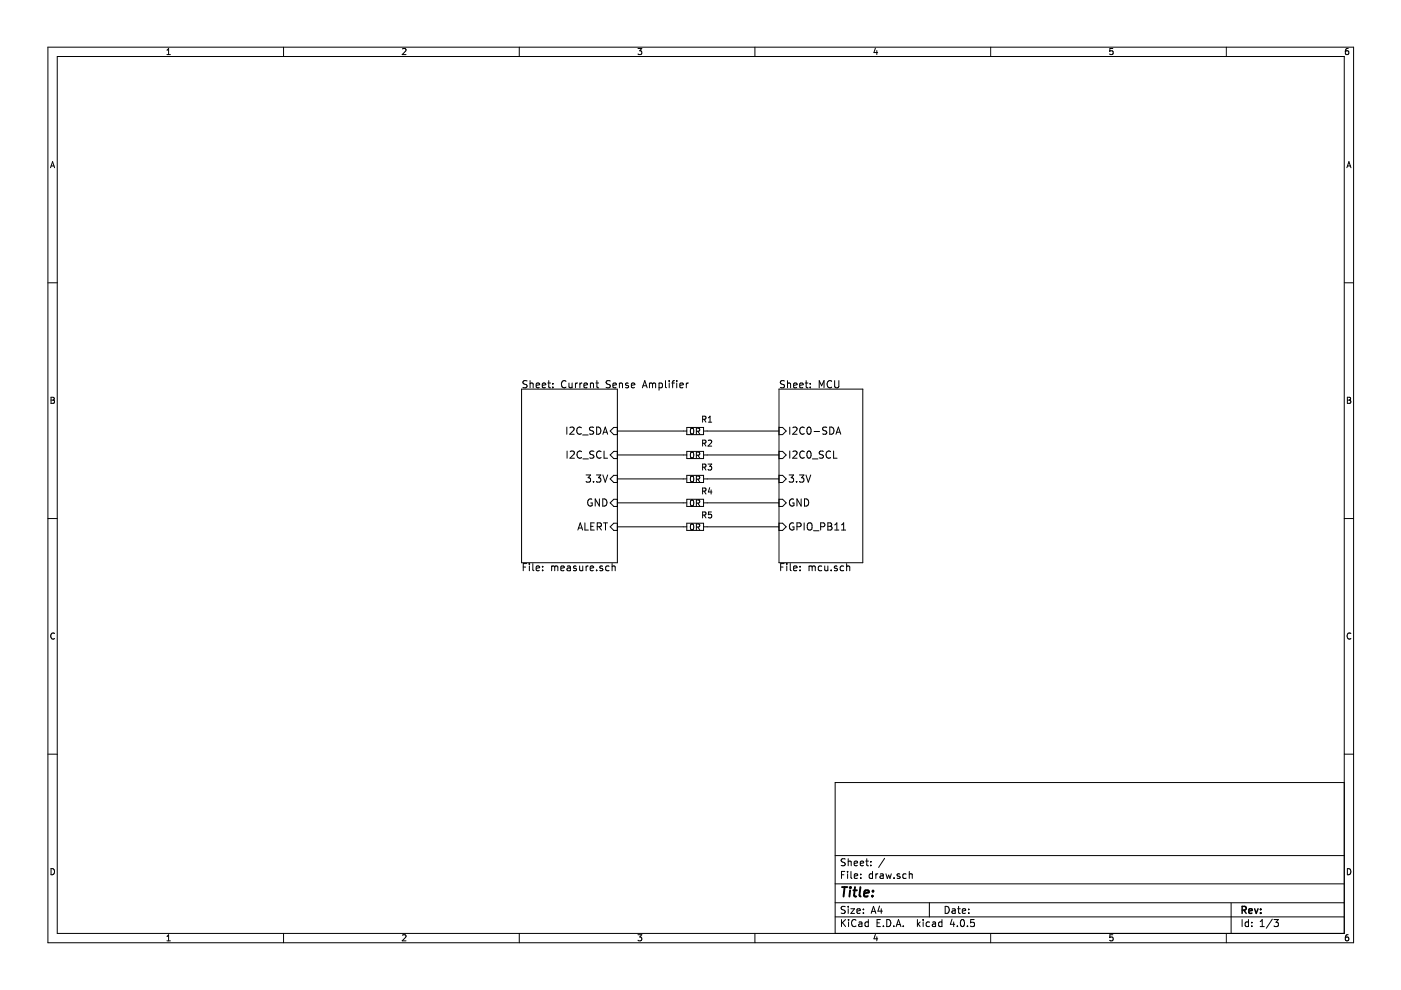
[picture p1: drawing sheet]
<svg xmlns="http://www.w3.org/2000/svg" width="297mm" height="210mm" viewBox="0 0 297 210" stroke-linecap="round" stroke-linejoin="round" font-family="sans-serif">
<g fill="none" stroke="#000" stroke-width=".21">
<path d="M10.2 10h276.8v189.9h-276.8zM12.1 12h272.9v185.9h-272.9zM35.4 11.6h.7M35.4 10.6l.3-.3v1.3M60.1 10v2M85.3 10.4l.5-.1 .3 .3-.8 1h.8M110.1 10v2M135.3 10.3h.8l-.5 .5h.3l.2 .2-.1 .4-.2 .2-.5-.2M160.1 10v2M185.6 10.2l-.3 .9h.8M185.9 10.7v.9M210 10v2"/>
<path d="M235.9 10.3h-.6v.6l.6-.1 .1 .5-.2 .3-.5-.2M260 10v2M285.8 10.3h-.3l-.2 .3-.1 .7 .3 .3 .4-.2 .1-.4-.2-.2h-.3l-.3 .2M10.7 35.6l.4-1.3 .5 1.3M10.8 35.2h.7M285.6 35.6l.4-1.3 .4 1.3M285.7 35.2h.6M10.2 60h1.9M285 60h2M10.8 84.2h.4l.3 .3-.3 .3 .4 .3-.3 .4h-.5zM10.8 84.8h.4M110.6 82.5h20.3v36.8h-20.3z"/>
<path d="M111.8 80.8l-.6-.1-.3 .2v.4l.7 .3 .2 .3-.4 .3-.5-.1M112.4 81.4l.1-.1a.36 .36 0 0 1 .5 .1v.8M112.4 80.7v1.5M113.7 81.7l.7-.1-.1-.3-.4-.1-.2 .2 .1 .7h.5M115 81.7l.7-.1-.1-.3-.4-.1-.2 .2 .1 .7h.5M116.1 81.2h.6M116.3 80.7v1.3l.4 .2M117.2 82.1v.1M117.2 81.3v.1M120 80.9a.72 .72 0 0 0-1 .4 .72 .72 0 0 0 .7 .9l.3-.1M120.2 90.6v1.5M120.2 95.6v1.6"/>
<path d="M120.6 81.2l.1 .9 .4 .1 .2-.1M120.8 90.7l.6-.1 .3 .4-.9 1.1h.9M120.9 95.8l.6-.2 .3 .5-1 1.1h1M121.3 81.2v1M122 81.2v1M122.4 81.2l-.4 .3M122.9 81.2v1M123.3 90.7a.72 .72 0 0 0-1.1 .5 .72 .72 0 0 0 .7 .9l.4-.2M123.3 95.8a.72 .72 0 0 0-1 .5 .72 .72 0 0 0 .7 .9l.3-.2M123.4 81.2l-.5 .3M123.5 92.2h1.2M123.6 97.3h1.1"/>
<path d="M123.8 81.7l.7-.1v-.3l-.5-.1-.2 .2 .1 .7h.6M125.2 81.4l.1-.1a.36 .36 0 0 1 .5 .1v.8M125.2 81.2v1M125.9 90.6h-.6l-.3 .3 .1 .3 .7 .3v.4l-.2 .2-.6-.1M125.9 95.7l-.6-.1-.2 .2v.4l.7 .3 .1 .4-.3 .3-.6-.1M126.3 81.2h.6M126.5 90.6a.77 .77 0 0 1 .9 .7 .77 .77 0 0 1-.9 .8zM126.6 80.7v1.3l.3 .2M127.4 95.8a.72 .72 0 0 0-1 .5 .72 .72 0 0 0 .7 .9l.3-.2M127.8 92.1l.5-1.5 .5 1.5M127.9 91.6h.8M128.1 95.6v1.6h.7"/>
<path d="M129.4 80.8l-.6-.1-.2 .2v.4l.6 .3 .2 .3-.3 .3-.6-.1M130 81.7l.7-.1-.1-.3-.4-.1-.2 .2v.7h.6M130.9 90.6h-.8l-.7 .8 .7 .7h.8M130.9 95.7h-.8l-.7 .8 .7 .7h.8M130.9 91.4h14.7M130.9 96.5h14.7M131.3 81.4l.1-.1a.36 .36 0 0 1 .6 .1v.8M131.3 81.2v1M133.2 81.3l-.4-.1-.2 .2 .1 .2 .5 .2v.3h-.6M133.9 81.7l.7-.1-.1-.3-.4-.1-.2 .2v.7h.6M136.2 82.2l.5-1.5 .5 1.5M136.3 81.8h.8"/>
<path d="M137.7 81.4l.1-.1a.36 .36 0 0 1 .6 .1M137.7 81.2v1M138.4 81.4a.35 .35 0 0 1 .3-.2 .35 .35 0 0 1 .3 .2v.8M138.4 81.4v.8M139.7 81.3l.5-.1 .3 .3-.2 .6h-.6M139.7 81.2v1.5M141.1 80.7v1.3l.2 .2M141.9 80.7v.2M141.9 81.2v1M142.4 81.2h.6M143 80.7l-.4 .2v1.3M143.5 80.7v.2"/>
<path d="M143.5 81.2v1M144.1 81.7l.8-.1-.1-.3-.4-.1-.3 .2 .1 .7h.6M145.5 81.2v1M145.6 90.6h3.6v1.5h-3.6zM145.6 95.7h3.6v1.5h-3.6zM145.9 81.2l-.4 .3M146.5 90.9l.2-.1a.67 .67 0 0 1 .4 .6 .67 .67 0 0 1-.4 .6l-.3-.4zM146.5 96l.2-.1a.67 .67 0 0 1 .4 .6 .67 .67 0 0 1-.4 .6l-.3-.5zM147.6 91.4h.7v-.5l-.7-.1v1.2M147.6 96.5l.7-.1v-.4l-.7-.1v1.2M148 91.4l.4 .6M148 96.5l.4 .6"/>
<path d="M149 88.9l.6-.1v-.5l-.6-.1v1.3M149 94l.6-.1v-.5l-.6-.1v1.3M149 99.1l.6-.1v-.5l-.6-.1v1.3M149.2 91.4h16M149.2 96.5h16M149.3 88.9l.4 .6M149.3 94l.4 .6M149.3 99.1l.4 .6M150.1 98.4h.8l-.4 .5 .3 .1v.5l-.1 .2-.6-.2M150.2 89.5h.7M150.2 88.6l.3-.4v1.3M150.2 93.4l.5-.1 .2 .4-.8 .9h.8"/>
<path d="M165.2 82.5h17.7v36.8h-17.7zM165.2 90.6h.7l.8 .8-.8 .7h-.7M165.2 95.7h.7l.8 .8-.8 .7h-.7M166.3 80.8l-.6-.1-.2 .2v.4l.7 .3 .1 .3-.3 .3-.6-.1M167 81.4v-.1a.36 .36 0 0 1 .6 .1v.8M167 80.7v1.5M167.4 90.6v1.5M167.4 95.6v1.6M168.1 90.7l.6-.1 .3 .4-.9 1.1h.9M168.1 95.8l.6-.2 .3 .5-.9 1.1h.9M168.3 81.7l.7-.1-.1-.3-.4-.1-.2 .2v.7h.6M169.6 81.7l.7-.1-.1-.3-.4-.1-.2 .2v.7h.6"/>
<path d="M170.5 90.7a.72 .72 0 0 0-1 .5 .72 .72 0 0 0 .7 .9l.3-.2M170.5 95.8a.72 .72 0 0 0-1 .5 .72 .72 0 0 0 .7 .9l.3-.2M170.7 81.2h.6M170.9 80.7v1.3l.4 .2M171.2 90.7l.3-.1a.81 .81 0 0 1 .5 .7 .81 .81 0 0 1-.5 .8l-.3-.2-.1-.4zM171.2 95.8l.3-.2a.81 .81 0 0 1 .5 .8 .81 .81 0 0 1-.5 .8l-.3-.2-.1-.4zM171.8 82.1v.1M171.8 81.3v.1M172.2 97.3h1.2M172.6 91.5h1.2M173.7 82.2v-1.5l.5 1.1 .5-1.1v1.5M174.6 95.7l-.6-.1-.2 .2v.4l.6 .3 .2 .4-.3 .3-.6-.1"/>
<path d="M175.3 90.6h-.6l-.3 .3 .2 .3 .6 .3v.4l-.2 .2-.6-.1M175.9 90.6a.77 .77 0 0 1 .9 .7 .77 .77 0 0 1-.9 .8zM176.1 95.8a.72 .72 0 0 0-1 .5 .72 .72 0 0 0 .7 .9l.3-.2M176.3 80.9a.72 .72 0 0 0-1 .4 .72 .72 0 0 0 .7 .9l.3-.1M176.7 95.6v1.6h.8M177 80.7v1.2l.3 .3h.3l.3-.3v-1.2M177.2 92.1l.6-1.5 .5 1.5M177.4 91.6h.7M285.7 84.2h.4l.3 .3-.3 .3 .3 .3-.2 .4h-.5zM285.7 84.8h.4M10.2 109.9h1.9M111.7 119.5h-.8v1.5"/>
<path d="M112.2 119.5v.1M112.2 120v1M113 119.5v1.3l.2 .2M117 120v1M122.5 112.4l.5-1.5 .5 1.5M122.6 112h.8M122.9 120l.1 .9 .3 .1 .3-.1M123.6 120v1M124 110.9v1.5h.7M124.3 100.7h.9l-.5 .6 .5 .3-.1 .5-.2 .1-.6-.1M124.3 120v1M124.7 120l-.4 .3"/>
<path d="M125.3 111.6h.5M125.5 105.9a.71 .71 0 0 0-.9 .6 .71 .71 0 0 0 .9 .7l.1-.6h-.3M125.8 102.1v.1M126 110.9h-.7v1.5h.7M126.4 100.7h1l-.5 .6 .5 .3-.1 .5-.2 .1-.7-.1M126.6 111.7l.8-.1 .1-.2-.1-.4-.2-.1h-.6v1.5M127 111.7l.5 .7M127.1 105.8v1.5l-.9-1.5v1.5M127.8 105.8a.77 .77 0 0 1 .9 .7 .77 .77 0 0 1-.9 .8zM127.8 100.7l.5 1.5 .5-1.5M127.9 110.9h.9M128.4 110.9v1.5"/>
<path d="M129.8 119.5v1.5M130.9 100.8h-.8l-.7 .7 .7 .8h.8M130.9 106.6h14.7M130.9 105.9h-.8l-.7 .7 .7 .8h.8M130.9 111.7h14.7M130.9 110.9h-.8l-.7 .8 .7 .8h.8M130.9 101.5h14.7M145.6 100.8h3.6v1.5h-3.6zM145.6 105.9h3.6v1.5h-3.6zM145.6 110.9h3.6v1.6h-3.6zM146.5 106.1l.2-.1a.67 .67 0 0 1 .4 .6 .67 .67 0 0 1-.4 .7l-.3-.5zM146.5 111.2l.2-.1a.67 .67 0 0 1 .4 .6 .67 .67 0 0 1-.4 .7l-.3-.5z"/>
<path d="M146.5 101l.2-.1a.67 .67 0 0 1 .4 .7 .67 .67 0 0 1-.4 .6l-.3-.5zM147.6 101.6l.7-.1v-.5l-.7-.1v1.3M147.6 106.7l.7-.1v-.5l-.7-.1v1.3M147.6 111.7h.7v-.5l-.7-.1v1.3M148 101.6l.4 .6M148 106.7l.4 .6M148 111.7l.4 .7M149 104.1h.6v-.5l-.6-.1v1.2M149 109.2l.6-.1v-.4l-.6-.2v1.3M149.2 106.6h16M149.2 111.7h16M149.2 101.5h16"/>
<path d="M149.3 104.1l.4 .6M149.3 109.2l.4 .6M150.5 103.4l-.3 .9h.7M150.8 103.9v.8M150.8 108.5h-.6v.6h.6v.6l-.1 .1-.5-.1M165.2 100.8h.7l.8 .7-.8 .8h-.7M165.2 105.9h.7l.8 .7-.8 .8h-.7M165.2 110.9h.7l.8 .8-.8 .8h-.7M166.3 119.5h-.8v1.5M166.8 119.5v.1M166.8 120v1M167.3 100.7h1l-.5 .6 .5 .3-.1 .5-.2 .1-.7-.1"/>
<path d="M167.5 119.5v1.3l.3 .2M168.3 105.9a.71 .71 0 0 0-.9 .6 .71 .71 0 0 0 .9 .7v-.6h-.3M168.3 110.9a.71 .71 0 0 0-.9 .7 .71 .71 0 0 0 .9 .7v-.6h-.3M168.9 102.1v.1M169 111.7l.7-.1 .2-.2-.1-.4-.2-.1h-.6v1.5M169.5 100.7h.9l-.5 .6 .5 .3v.5l-.3 .1-.6-.1M169.9 105.8v1.5l-.9-1.5v1.5M170.5 110.9v1.5M170.6 105.8a.77 .77 0 0 1 .9 .7 .77 .77 0 0 1-.9 .8zM170.9 100.7l.5 1.5 .5-1.5M171.2 111.1a.5 .5 0 0 1 .6-.2 .5 .5 0 0 1 .4 .5l-.1 .8-.3 .2a.53 .53 0 0 1-.6-.5zM171.5 120v1"/>
<path d="M172.5 112.5h1.1M174 111.7l.7-.1 .2-.2-.1-.4-.2-.1h-.6v1.5M174.9 120v.9l.4 .1 .2-.1M175.5 110.9h.5l.3 .3-.3 .4 .3 .1 .1 .4-.3 .3h-.6zM175.5 120v1M175.5 111.6h.5M177 112.4h.9M177 111.3l.4-.4v1.5M178.4 112.4h.9M178.4 111.3l.5-.4v1.5M179.5 119.5v1.5M285 109.9h2"/>
<path d="M11.6 134.3a.58 .58 0 0 0-.8 .5 .58 .58 0 0 0 .8 .6M110.9 120.2h.5M113.7 120.5l.7-.1-.1-.3-.4-.1-.2 .2 .1 .7h.5M115.1 120.9v.1M115.1 120.1v.1M117 120.2v-.1a.36 .36 0 0 1 .6 .1M117.6 120.2a.35 .35 0 0 1 .3-.2 .35 .35 0 0 1 .4 .2v.8M117.6 120.2v.8M118.9 120.5l.7-.1v-.3l-.5-.1-.2 .2 .1 .7h.6M120.3 120.1h.6v.9M120.9 120.4l-.6 .1a.3 .3 0 0 0 .1 .5l.5-.1M122.2 120.1l-.4-.1-.2 .2 .1 .2 .5 .2v.3h-.6"/>
<path d="M125.1 120.5l.8-.1-.1-.3-.4-.1-.3 .2 .1 .7h.6M126.5 120.9v.1M127.7 120.1l-.3-.1-.2 .2v.2l.5 .2v.3h-.5M129.1 120.1l-.4-.1-.3 .3 .2 .6h.5M129.8 120.2l.1-.1a.36 .36 0 0 1 .5 .1v.8M165.5 120.2h.5M168.3 120.5l.7-.1-.1-.3-.4-.1-.2 .2v.7h.6M169.6 120.9v.1M169.6 120.1v.1M171.5 120.2l.1-.1a.36 .36 0 0 1 .6 .1M172.2 120.2a.35 .35 0 0 1 .3-.2 .35 .35 0 0 1 .4 .2v.8M172.2 120.2v.8"/>
<path d="M174.2 120.1l-.4-.1-.3 .3 .1 .6h.6M176.2 120.9v.1M177.5 120.1l-.4-.1-.2 .2 .1 .2 .5 .2v.3h-.6M178.9 120.1l-.5-.1-.3 .3 .2 .6h.6M179.5 120.2l.1-.1a.36 .36 0 0 1 .6 .1v.8M286.4 134.3a.58 .58 0 0 0-.8 .5 .58 .58 0 0 0 .8 .6M10.2 159.9h1.9M285 159.9h2M285 165.9h-107.9v32M10.8 184.2a.65 .65 0 0 1 .8 .6 .65 .65 0 0 1-.8 .7zM35.4 198.5l.3-.3v1.3M35.4 199.5h.7"/>
<path d="M60.1 197.9v2M85.3 198.3l.5-.1 .3 .3-.8 1h.8M110.1 197.9v2M135.3 198.2h.8l-.5 .5h.3l.2 .2-.1 .5-.2 .1-.5-.1M160.1 197.9v2M177.1 194.4h107.9M177.1 191.4h107.9M177.1 187.4h107.9M177.1 181.4h107.9M178.4 185.5h.5M178.4 195v1.5M178.6 195.6l.7 .9"/>
<path d="M179.1 184.8h-.7v1.5M179.2 192.2h-.6l-.3 .2 .1 .4 .7 .3v.4l-.2 .2-.6-.1M179.2 182.1h-.6l-.3 .2 .1 .3 .7 .4v.4l-.2 .2-.6-.1M179.3 195l-.9 .8M179.7 184.8v.1M179.7 185.3v1M179.8 182.1v1.5M179.8 192.2v.1M179.8 192.7v1M179.8 182.7l.2-.1h.4l.1 1M179.9 195v.1M179.9 195.5v1"/>
<path d="M180.4 192.7h.8l-.8 1h.8M180.4 184.8v1.3l.2 .2M181.1 183.1l.7-.2v-.3h-.5l-.2 .2 .1 .7h.6M181.1 185.8l.7-.2v-.3h-.4l-.3 .2 .1 .7h.6M181.5 195.1a.71 .71 0 0 0-1 .5 .71 .71 0 0 0 .7 .9l.3-.2M181.7 193.2l.7-.2-.1-.2-.4-.1-.2 .2 .1 .7h.5M182.1 195.5h.6l.1 1M182.4 183.1l.7-.2v-.3h-.5l-.2 .2 .1 .7h.6M182.5 186.1v.2M182.5 185.3v.2M182.8 195.8l-.8 .3 .3 .4 .5-.1M183.1 193.5v.2"/>
<path d="M183.1 192.8v.1M183.6 182.6h.5M183.8 182.1v1.3l.3 .2M184.1 195.5h-.4l-.3 .2 .1 .6 .2 .2 .4-.1M184.1 195v1.5M184.6 182.6v.2M184.6 183.4v.2M184.7 193.7l.5-1.5 .5 1.5M184.8 193.2h.7M185 185.3h-.4l-.3 .2 .1 .6 .2 .2 .4-.1M185 184.8v1.5M185.6 198.1l-.3 .9h.8"/>
<path d="M185.7 185.3v1M185.9 198.6v.9M186 195.7h.5M186.1 185.3l-.4 .2M186.5 192.1l-.4 1.1h1M186.6 185.3h.6l.1 1M186.7 195h-.7v1.5h.7M186.8 192.7v1M187.3 185.6l-.7 .3 .2 .4 .5-.1M187.3 196.3v.2M187.6 182l-1.3 1.9M187.8 185.3l.3 1 .3-.8 .3 .8 .3-1"/>
<path d="M188 195a.76 .76 0 0 1 .9 .7 .76 .76 0 0 1-.9 .8zM189.5 196.3v.2M189.6 186.1v.2M190 196.5l.5-1.5 .5 1.5M190.1 196h.8M190.8 185.3h-.4l-.2 .2 .1 .2 .5 .1v.4h-.6M191.5 196.3v.2M192.1 185.3h-.4l-.3 .2 .1 .6 .2 .2 .4-.1M192.8 185.4l.2-.1h.4v1M192.8 184.8v1.5M194.5 195v1.5M194.7 195.9l.4 .6"/>
<path d="M195.1 195.5l-.6 .5M195.7 195v.1M195.7 195.5v1M197 191.4v3M197.1 195.5h-.5l-.2 .2v.6l.2 .2 .5-.1M197.7 195.5h.6l.1 1M198.4 195.8l-.7 .3 .2 .4 .5-.1M199.7 195.5h-.4l-.3 .2 .1 .6 .2 .2 .4-.1M199.7 195v1.5M200.4 192.2a.76 .76 0 0 1 .9 .7 .76 .76 0 0 1-.9 .8zM201.8 194.9l-.3 1.1h.9M201.9 192.8h.6v.9"/>
<path d="M202.2 195.5v1M202.5 193l-.7 .3 .2 .4 .5-.1M203 196.3v.2M203 192.7h.6M203.2 192.2v1.3l.4 .2M203.8 195.1l.2-.1a.8 .8 0 0 1 .5 .7 .8 .8 0 0 1-.5 .8l-.4-.6zM204 193.2l.7-.2v-.2l-.4-.1-.3 .2 .1 .7h.6M205.1 196.3v.2M205.4 193.5v.2M205.4 192.8v.1M206.5 195h-.7v.7l.7-.1 .1 .2-.1 .5-.2 .2-.5-.2M210 197.9v2"/>
<path d="M235.9 198.2h-.6v.6l.6-.1 .1 .5-.2 .3-.5-.1M260 197.9v2M261 191.4v6.5M263.4 195v1.5M264.7 195.5h-.4l-.3 .2 .1 .6 .2 .2 .4-.1M264.7 195v1.5M265.4 196.3v.2M265.4 195.5v.2M267.2 196.5h.9M267.2 195.4l.4-.4v1.5M269.8 194.9l-1.3 1.9M270.1 195h.9l-.5 .5 .5 .2v.6l-.2 .2-.7-.2"/>
<path d="M285.7 184.2a.65 .65 0 0 1 .7 .6 .65 .65 0 0 1-.7 .7zM285.8 198.2h-.3l-.2 .3-.1 .7 .3 .3 .4-.1 .1-.5-.2-.2h-.3l-.3 .2"/>
</g>
<path d="M263.4 193l.7-.1 .1-.2-.1-.4-.2-.1h-.5v1.5M263.7 193l.5 .7M264.8 193.2l.7-.2-.1-.2-.4-.1-.2 .2 .1 .7h.5M266 192.7l.3 1 .4-1M267.3 193.5v.2M267.3 192.8v.1" fill="none" stroke="#000" stroke-width=".3"/>
<path d="M178.5 188.1h1.2M179.1 188.1l-.3 2M180.2 188.8l-.1 1.3M180.3 188.1v.2M180.3 188.1l.1 .1-.1 .1M180.9 188.8h.8M181.3 188.1l-.2 1.7 .1 .2 .3 .1M182.4 188.1l-.2 1.7 .3 .3M183.2 189.4l1-.2v-.4h-.8l-.2 1 .2 .3 .6-.1M185 189.9v.2M185.1 188.8v.2M185.1 188.8l-.1 .1 .1 .1" fill="none" stroke="#000" stroke-width=".41"/>
</svg>
